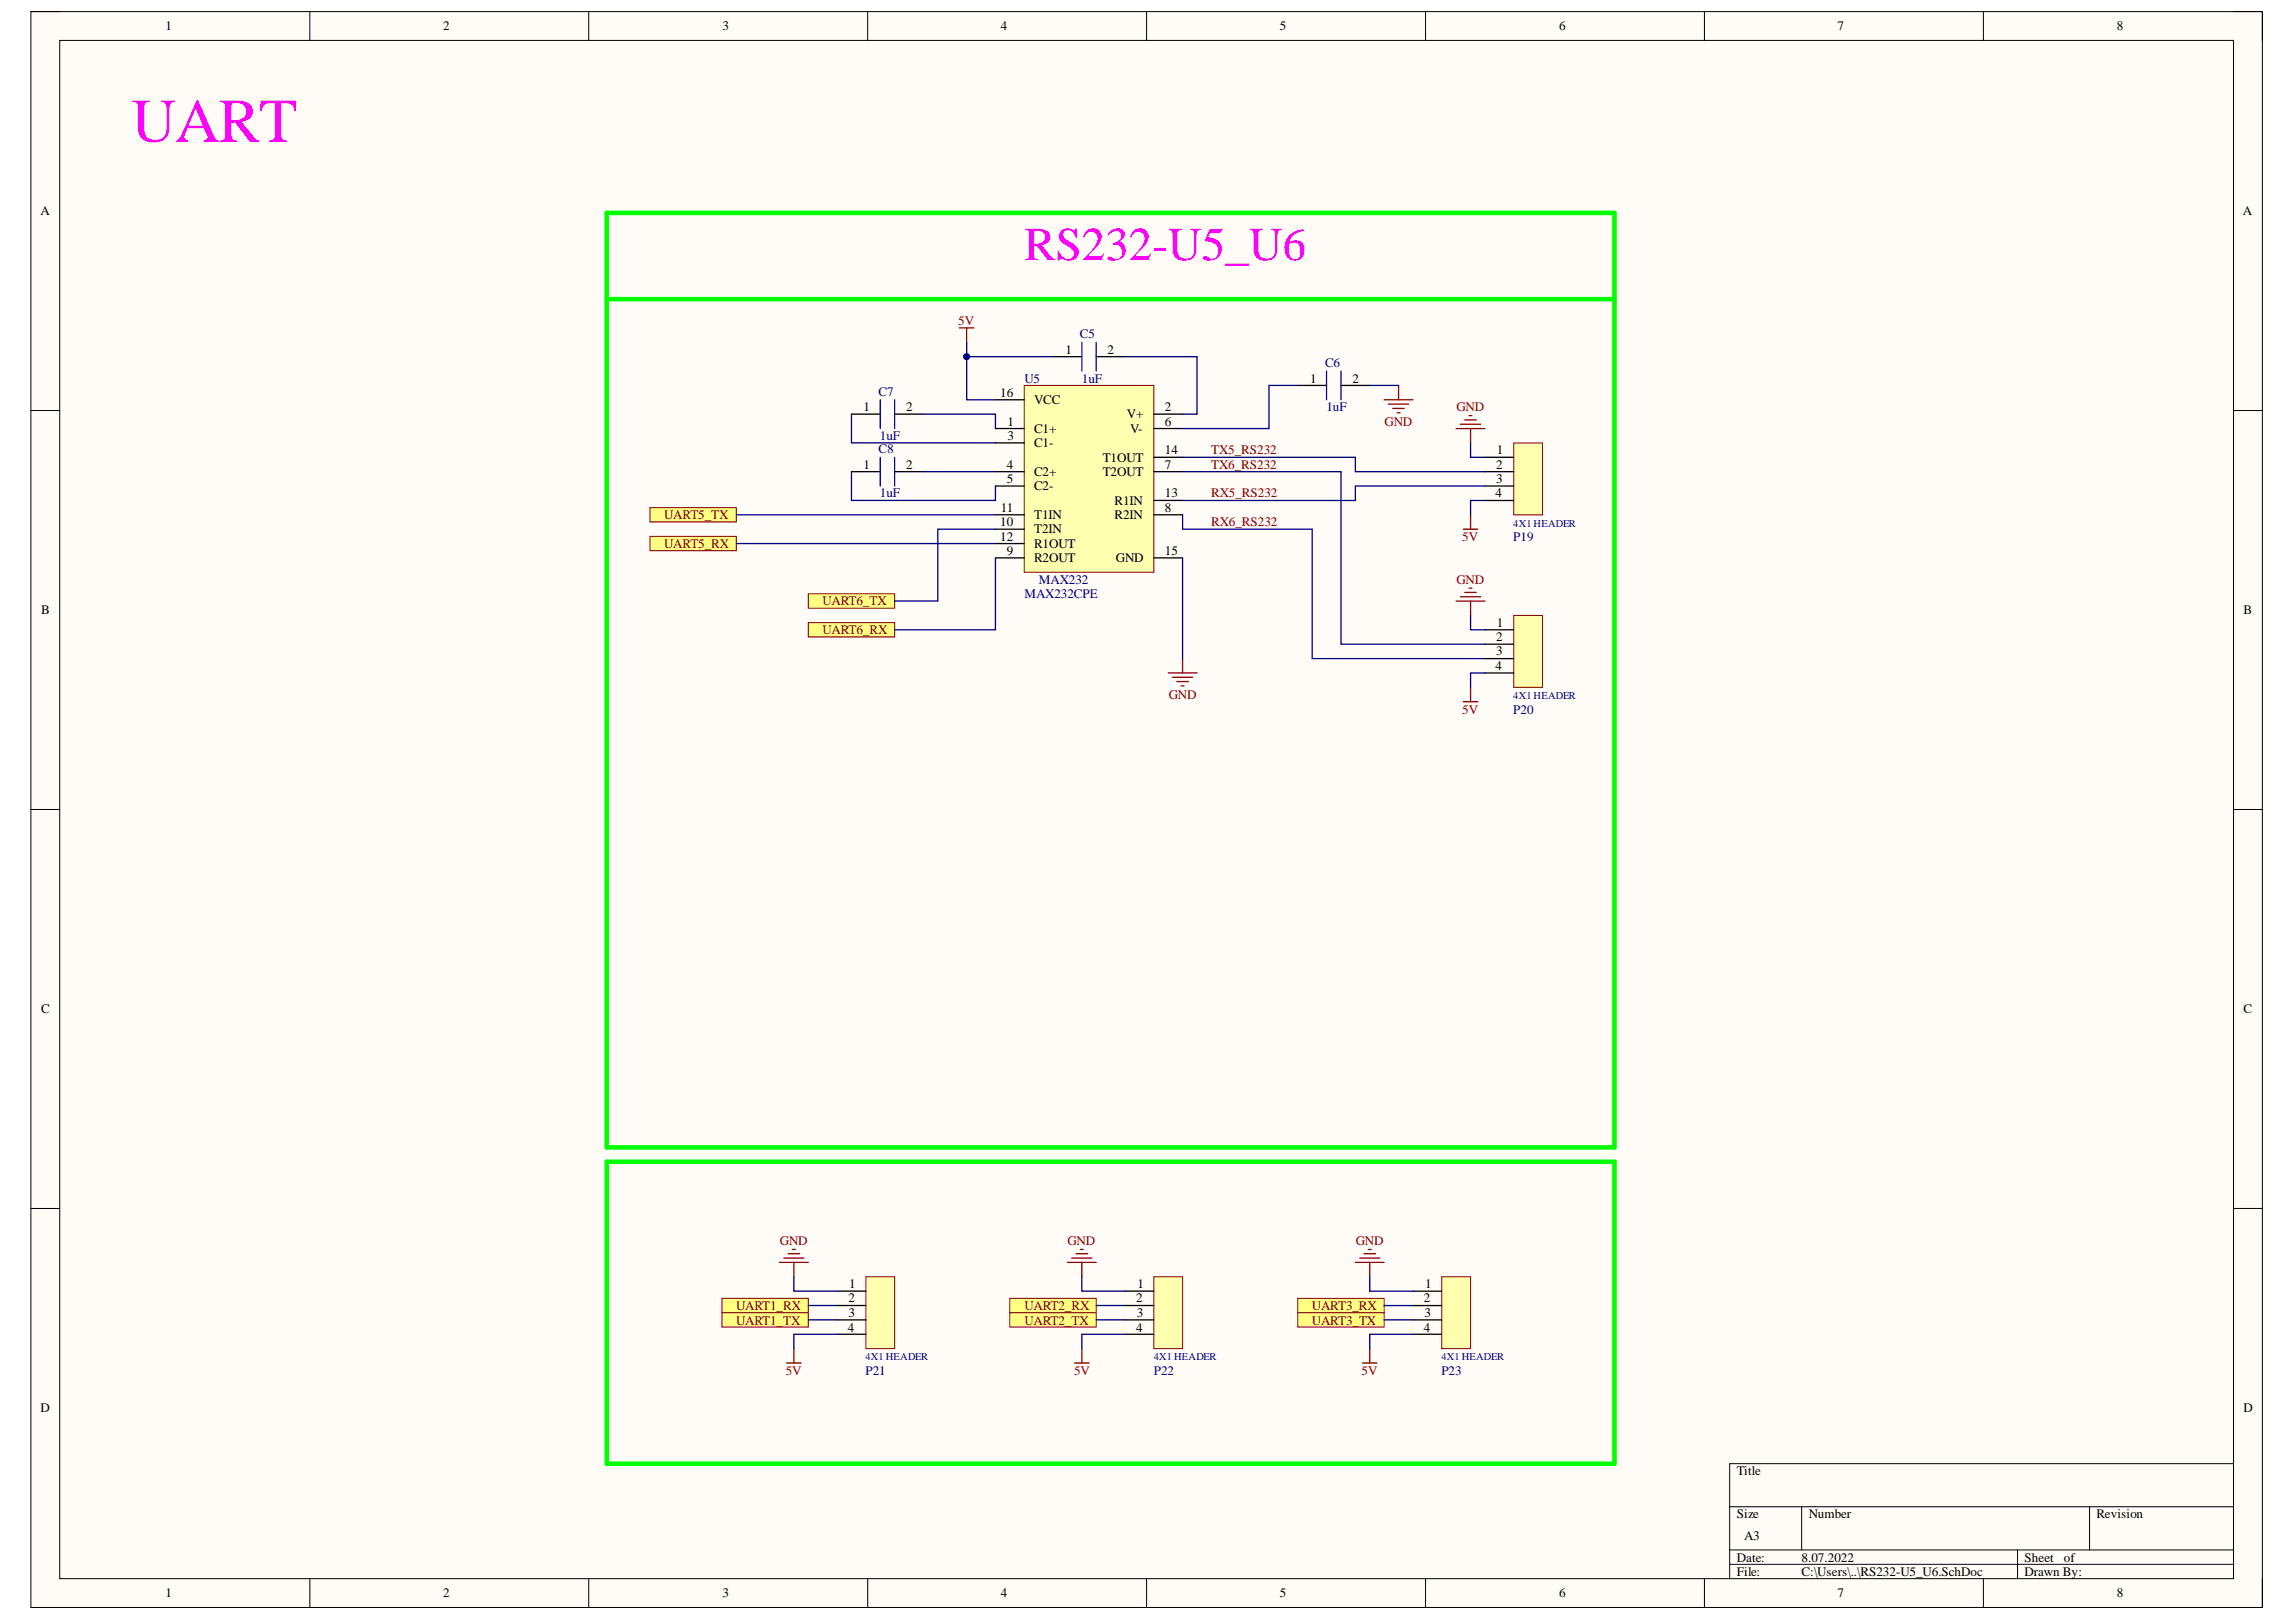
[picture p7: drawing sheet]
<svg xmlns="http://www.w3.org/2000/svg" width="297mm" height="210mm" viewBox="0 0 297 210" stroke-linecap="round" stroke-linejoin="round" font-family="sans-serif">
<defs><g id="words">
<text font-size="8" fill="#ff02fc" x="17" y="18.3">UART</text>
<text font-size="6.1" fill="#f0f" x="132.5" y="33.7">RS232-U5_U6</text>
<g font-size="1.7">
<text x="21.4" y="3.9">1</text>
<text x="57.3" y="3.9">2</text>
<text x="93.5" y="3.9">3</text>
<text x="129.5" y="3.9">4</text>
<text x="165.6" y="3.9">5</text>
<text x="201.7" y="3.9">6</text>
<text x="237.7" y="3.9">7</text>
<text x="273.8" y="3.9">8</text>
<text x="5.2" y="27.9">A</text>
<text x="290.2" y="27.9">A</text>
<text x="137.8" y="45.8">1</text>
<text x="143.3" y="45.8">2</text>
<text x="111.7" y="53.2">1</text>
<text x="117.2" y="53.2">2</text>
<text x="129.4" y="51.4">16</text>
<text x="133.8" y="52.3">VCC</text>
<text x="150.7" y="53.2">2</text>
<text x="169.5" y="49.5">1</text>
<text x="175" y="49.5">2</text>
<text x="130.3" y="55.1">1</text>
<text x="130.3" y="56.9">3</text>
<text x="133.8" y="56">C1+</text>
<text x="133.8" y="57.9">C1-</text>
<text x="142.7" y="59.7">T1OUT</text>
<text x="145.8" y="54.2">V+</text>
<text x="146.2" y="56">V-</text>
<text x="150.7" y="55.1">6</text>
<text x="150.7" y="58.8">14</text>
<text x="193.7" y="58.8">1</text>
<text x="111.7" y="60.7">1</text>
<text x="117.2" y="60.7">2</text>
<text x="130.2" y="60.7">4</text>
<text x="130.2" y="62.5">5</text>
<text x="133.8" y="61.6">C2+</text>
<text x="133.8" y="63.4">C2-</text>
<text x="142.7" y="61.6">T2OUT</text>
<text x="144.2" y="65.3">R1IN</text>
<text x="150.7" y="60.7">7</text>
<text x="150.7" y="64.4">13</text>
<text x="193.5" y="64.4">4</text>
<text x="193.6" y="62.5">3</text>
<text x="193.6" y="60.7">2</text>
<text x="129.4" y="68.1">10</text>
<text x="129.4" y="70">12</text>
<text x="129.5" y="66.2">11</text>
<text x="130.2" y="71.8">9</text>
<text x="133.8" y="69">T2IN</text>
<text x="133.8" y="67.2">T1IN</text>
<text x="133.8" y="70.9">R1OUT</text>
<text x="144.2" y="67.2">R2IN</text>
<text x="150.7" y="66.2">8</text>
<text x="150.7" y="71.8">15</text>
<text x="133.8" y="72.7">R2OUT</text>
<text x="144.4" y="72.7">GND</text>
<text x="5.3" y="79.5">B</text>
<text x="193.6" y="83">2</text>
<text x="193.7" y="81.1">1</text>
<text x="290.2" y="79.5">B</text>
<text x="193.5" y="86.7">4</text>
<text x="193.6" y="84.8">3</text>
<text x="5.3" y="131.1">C</text>
<text x="290.2" y="131.1">C</text>
<text x="109.9" y="166.7">1</text>
<text x="147.2" y="166.7">1</text>
<text x="184.4" y="166.7">1</text>
<text x="109.7" y="172.3">4</text>
<text x="109.8" y="170.5">3</text>
<text x="109.8" y="168.5">2</text>
<text x="147" y="172.3">4</text>
<text x="147" y="168.5">2</text>
<text x="147.1" y="170.5">3</text>
<text x="184.2" y="172.3">4</text>
<text x="184.2" y="168.5">2</text>
<text x="184.3" y="170.5">3</text>
<text x="5.2" y="182.7">D</text>
<text x="290.2" y="182.7">D</text>
<text x="224.7" y="190.9">Title</text>
<text x="224.7" y="196.5">Size</text>
<text x="234" y="196.5">Number</text>
<text x="271.2" y="196.5">Revision</text>
<text x="224.7" y="202.1">Date:</text>
<text x="224.7" y="203.9">File:</text>
<text x="225.6" y="199.3">A3</text>
<text x="233.1" y="202.1">8.07.2022</text>
<text x="233.1" y="203.9">C:\Users\..\RS232-U5_U6.SchDoc</text>
<text x="261.9" y="202.1">Sheet</text>
<text x="261.9" y="203.9">Drawn By:</text>
<text x="267" y="202.1">of</text>
<text x="21.4" y="206.7">1</text>
<text x="57.3" y="206.7">2</text>
<text x="93.5" y="206.7">3</text>
<text x="129.5" y="206.7">4</text>
<text x="165.6" y="206.7">5</text>
<text x="201.7" y="206.7">6</text>
<text x="237.7" y="206.7">7</text>
<text x="273.8" y="206.7">8</text>
</g>
<g font-size="1.7" fill="#800000">
<text x="124" y="42.1">5V</text>
<text x="188.4" y="53.2">GND</text>
<text x="156.7" y="58.8">TX5_RS232</text>
<text x="179.1" y="55.1">GND</text>
<text x="156.7" y="64.4">RX5_RS232</text>
<text x="156.7" y="60.7">TX6_RS232</text>
<text x="85.9" y="70.9">UART5_RX</text>
<text x="85.9" y="67.2">UART5_TX</text>
<text x="156.7" y="68.1">RX6_RS232</text>
<text x="189.2" y="70">5V</text>
<text x="188.4" y="75.5">GND</text>
<text x="106.4" y="82">UART6_RX</text>
<text x="106.4" y="78.3">UART6_TX</text>
<text x="151.2" y="90.5">GND</text>
<text x="189.2" y="92.3">5V</text>
<text x="100.9" y="161.1">GND</text>
<text x="138.1" y="161.1">GND</text>
<text x="175.4" y="161.1">GND</text>
<text x="95.2" y="169.5">UART1_RX</text>
<text x="95.2" y="171.4">UART1_TX</text>
<text x="132.5" y="169.5">UART2_RX</text>
<text x="132.5" y="171.4">UART2_TX</text>
<text x="169.7" y="169.5">UART3_RX</text>
<text x="169.7" y="171.4">UART3_TX</text>
<text x="101.7" y="177.9">5V</text>
<text x="138.9" y="177.9">5V</text>
<text x="176.2" y="177.9">5V</text>
</g>
<g font-size="1.7" fill="#000080">
<text x="139.7" y="43.8">C5</text>
<text x="171.4" y="47.5">C6</text>
<text x="113.7" y="51.2">C7</text>
<text x="132.5" y="49.5">U5</text>
<text x="140" y="49.5">1uF</text>
<text x="171.6" y="53.2">1uF</text>
<text x="113.7" y="58.6">C8</text>
<text x="113.8" y="56.9">1uF</text>
<text x="113.8" y="64.4">1uF</text>
<text x="195.8" y="70">P19</text>
<text x="132.5" y="77.4">MAX232CPE</text>
<text x="134.4" y="75.5">MAX232</text>
<text x="195.8" y="92.3">P20</text>
<text x="112" y="177.9">P21</text>
<text x="149.3" y="177.9">P22</text>
<text x="186.5" y="177.9">P23</text>
</g>
<g font-size="1.4" fill="#000080">
<text x="195.8" y="68.2">4X1 HEADER</text>
<text x="195.8" y="90.5">4X1 HEADER</text>
<text x="112" y="176.1">4X1 HEADER</text>
<text x="149.3" y="176.1">4X1 HEADER</text>
<text x="186.5" y="176.1">4X1 HEADER</text>
</g>
</g></defs>
<path d="M4 1.5h288.7v206.5h-288.7z" fill-rule="evenodd" fill="#fffcf8"/>
<path d="M4 1.5h288.7v206.5h-288.7z" fill="none" stroke="#000" stroke-width=".13"/>
<path d="M7.7 5.2h281.3v199.1h-281.3z" fill-rule="evenodd" fill="#fffcf8"/>
<g fill="none" stroke="#000" stroke-width=".13">
<path d="M4 1.5h3.7M7.7 5.2h281.3v199.1h-281.3zM40.1 1.5v3.7M76.2 1.5v3.7M112.3 1.5v3.7M148.3 1.5v3.7M184.4 1.5v3.7M220.5 1.5v3.7M256.6 1.5v3.7M289 1.5h3.7v3.7M4 53.1h3.7M289 53.1h3.7"/>
<path d="M4 104.8h3.7M289 104.8h3.7M4 156.4h3.7M289 156.4h3.7M223.8 195h65.2M233.1 195v5.6M270.3 195v5.6M289 189.4h-65.2v14.9M40.1 204.3v3.7M76.2 204.3v3.7M112.3 204.3v3.7M148.3 204.3v3.7"/>
<path d="M184.4 204.3v3.7M220.5 204.3v3.7M223.8 200.6h65.2M223.8 202.4h65.2M256.6 204.3v3.7M261 200.6v3.7M292.7 204.3v3.7"/>
</g>
<g fill="none" stroke="#800000" stroke-width=".17">
<path d="M100.8 163.4h3.8M101.4 162.8h2.6M101.8 176.4h1.8M102 162.2h1.5M102.5 161.7h.4M102.7 163.4v1.8M102.7 174.5v1.9M138.1 163.4h3.7M138.7 162.8h2.6M139 176.4h1.9M139.2 162.2h1.5M139.8 161.7h.3"/>
<path d="M140 163.4v1.8M140 174.5v1.9M175.3 163.4h3.8M175.9 162.8h2.6M176.3 176.4h1.8M176.5 162.2h1.5M177 161.7h.4M177.2 163.4v1.8M177.2 174.5v1.9"/>
</g>
<path d="M130.6 168h11.2v1.9h-11.2z" fill-rule="evenodd" fill="#ffff80"/>
<path d="M130.6 168h11.2v1.9h-11.2z" fill="none" stroke="#800000" stroke-width=".13"/>
<path d="M130.6 169.9h11.2v1.8h-11.2z" fill-rule="evenodd" fill="#ffff80"/>
<path d="M130.6 169.9h11.2v1.8h-11.2z" fill="none" stroke="#800000" stroke-width=".13"/>
<path d="M167.9 168h11.2v1.9h-11.2z" fill-rule="evenodd" fill="#ffff80"/>
<path d="M167.9 168h11.2v1.9h-11.2z" fill="none" stroke="#800000" stroke-width=".13"/>
<path d="M167.9 169.9h11.2v1.8h-11.2z" fill-rule="evenodd" fill="#ffff80"/>
<path d="M167.9 169.9h11.2v1.8h-11.2z" fill="none" stroke="#800000" stroke-width=".13"/>
<path d="M78.5 27.6h130.4v120.9h-130.4zM78.5 38.7h130.4M78.5 150.3h130.4v39.1h-130.4z" fill="none" stroke="#0f0" stroke-width=".59"/>
<path d="M93.4 168h11.2v1.9h-11.2z" fill-rule="evenodd" fill="#ffff80"/>
<path d="M93.4 168h11.2v1.9h-11.2z" fill="none" stroke="#800000" stroke-width=".13"/>
<path d="M93.4 169.9h11.2v1.8h-11.2z" fill-rule="evenodd" fill="#ffff80"/>
<path d="M93.4 169.9h11.2v1.8h-11.2z" fill="none" stroke="#800000" stroke-width=".13"/>
<path d="M112 165.2h3.7v9.3h-3.7z" fill-rule="evenodd" fill="#ffffb0"/>
<path d="M112 165.2h3.7v9.3h-3.7z" fill="none" stroke="#800000" stroke-width=".13"/>
<path d="M108.3 172.7h3.7M108.3 170.8h3.7M108.3 168.9h3.7M108.3 167.1h3.7" fill="none" stroke="#000" stroke-width=".17"/>
<path d="M149.3 165.2h3.7v9.3h-3.7z" fill-rule="evenodd" fill="#ffffb0"/>
<path d="M149.3 165.2h3.7v9.3h-3.7z" fill="none" stroke="#800000" stroke-width=".13"/>
<path d="M145.5 172.7h3.8M145.5 170.8h3.8M145.5 168.9h3.8M145.5 167.1h3.8" fill="none" stroke="#000" stroke-width=".17"/>
<path d="M186.5 165.2h3.8v9.3h-3.8z" fill-rule="evenodd" fill="#ffffb0"/>
<path d="M186.5 165.2h3.8v9.3h-3.8z" fill="none" stroke="#800000" stroke-width=".13"/>
<path d="M182.8 172.7h3.7M182.8 170.8h3.7M182.8 169h3.7M182.8 167.1h3.7" fill="none" stroke="#000" stroke-width=".17"/>
<path d="M179.1 51.7h3.7M179.6 52.3h2.6M180.2 52.9h1.5M180.7 53.4h.4M180.9 49.9v1.8" fill="none" stroke="#800000" stroke-width=".17"/>
<path d="M84.1 69.4h11.2v1.9h-11.2z" fill-rule="evenodd" fill="#ffff80"/>
<path d="M84.1 69.4h11.2v1.9h-11.2z" fill="none" stroke="#800000" stroke-width=".13"/>
<path d="M84.1 65.7h11.2v1.8h-11.2z" fill-rule="evenodd" fill="#ffff80"/>
<path d="M84.1 65.7h11.2v1.8h-11.2z" fill="none" stroke="#800000" stroke-width=".13"/>
<g fill="none" stroke="#800000" stroke-width=".17">
<path d="M124.1 42.4h1.9M125.1 42.4v1.9M188.4 55.5h3.7M188.9 54.9h2.7M189.5 54.3h1.5M190.1 53.8h.3M190.3 55.5v1.8M189.3 68.5h1.9M190.3 66.6v1.9M151.1 87.1h3.8M151.7 87.6h2.6M152.2 88.2h1.5"/>
<path d="M152.8 88.8h.4M153 85.2v1.9"/>
</g>
<path d="M113.9 51.7v3.8M113.9 59.2v3.7M115.7 51.7v3.8M115.7 59.2v3.7M140 44.3v3.7M141.8 44.3v3.7" fill="none" stroke="#00f" stroke-width=".17"/>
<path d="M110.2 53.6h3.7M115.7 53.6h3.8M136.2 46.2h3.8M141.8 46.2h3.7M110.2 61h3.7M115.7 61h3.8" fill="none" stroke="#000" stroke-width=".17"/>
<path d="M132.5 49.9h16.8v24.2h-16.8z" fill-rule="evenodd" fill="#ffffb0"/>
<path d="M132.5 49.9h16.8v24.2h-16.8z" fill="none" stroke="#800000" stroke-width=".13"/>
<g fill="none" stroke="#000" stroke-width=".17">
<path d="M128.8 55.5h3.7M128.8 57.3h3.7M128.8 51.7h3.7M149.3 55.5h3.7M149.3 53.6h3.7M149.3 59.2h3.7M167.9 49.9h3.7M173.5 49.9h3.7M128.8 61h3.7M128.8 62.9h3.7M128.8 66.6h3.7M128.8 72.2h3.7"/>
<path d="M128.8 68.5h3.7M128.8 70.3h3.7M149.3 61h3.7M149.3 66.6h3.7M149.3 72.2h3.7M149.3 64.8h3.7"/>
</g>
<path d="M171.6 48v3.7M173.5 48v3.7" fill="none" stroke="#00f" stroke-width=".17"/>
<path d="M195.8 57.3h3.8v9.3h-3.8z" fill-rule="evenodd" fill="#ffffb0"/>
<path d="M195.8 57.3h3.8v9.3h-3.8z" fill="none" stroke="#800000" stroke-width=".13"/>
<path d="M192.1 59.2h3.7M192.1 64.8h3.7M192.1 62.9h3.7M192.1 61h3.7" fill="none" stroke="#000" stroke-width=".17"/>
<path d="M104.6 80.6h11.1v1.8h-11.1z" fill-rule="evenodd" fill="#ffff80"/>
<path d="M104.6 80.6h11.1v1.8h-11.1z" fill="none" stroke="#800000" stroke-width=".13"/>
<path d="M104.6 76.9h11.1v1.8h-11.1z" fill-rule="evenodd" fill="#ffff80"/>
<path d="M104.6 76.9h11.1v1.8h-11.1z" fill="none" stroke="#800000" stroke-width=".13"/>
<path d="M188.4 77.8h3.7M188.9 77.2h2.7M189.5 76.7h1.5M190.1 76.1h.3M190.3 77.8v1.8M189.3 90.8h1.9M190.3 88.9v1.9" fill="none" stroke="#800000" stroke-width=".17"/>
<path d="M195.8 79.6h3.8v9.3h-3.8z" fill-rule="evenodd" fill="#ffffb0"/>
<path d="M195.8 79.6h3.8v9.3h-3.8z" fill="none" stroke="#800000" stroke-width=".13"/>
<path d="M192.1 87.1h3.7M192.1 85.2h3.7M192.1 83.4h3.7M192.1 81.5h3.7" fill="none" stroke="#000" stroke-width=".17"/>
<g fill="none" stroke="#000080" stroke-width=".17">
<path d="M110.2 53.6v3.7h18.6M119.5 53.6h9.3v1.9M125.1 46.2h11.1M190.3 57.3v1.9h1.8M95.3 70.3h33.5M95.3 66.6h33.5M110.2 61v3.8h18.6v-1.9M119.5 61h9.3M192.1 64.8h-1.8v1.8M102.7 165.2v1.9h5.6M104.6 170.8h3.7M104.6 168.9h3.7"/>
<path d="M108.3 172.7h-5.6v1.8M140 165.2v1.9h5.5M141.8 170.8h3.7M141.8 168.9h3.7M145.5 172.7h-5.5v1.8M177.2 165.2v1.9h5.6M179.1 170.8h3.7M179.1 169h3.7M182.8 172.7h-5.6v1.8"/>
</g>
<circle cx="125.1" cy="46.2" r=".37" fill="#000080"/>
<circle cx="125.1" cy="46.2" r=".37" fill="none" stroke="#000080" stroke-width=".13"/>
<path d="M125.1 44.3v7.4h3.7M145.5 46.2h9.4v7.4h-1.9M177.2 49.9h3.7M153 72.2v13" fill="none" stroke="#000080" stroke-width=".17"/>
<circle cx="125.1" cy="46.2" r=".37" fill="#000080"/>
<circle cx="125.1" cy="46.2" r=".37" fill="none" stroke="#000080" stroke-width=".13"/>
<path d="M153 59.2h22.3v1.8h16.8M167.9 49.9h-3.7v5.6h-11.2M128.8 68.5h-7.5v9.3h-5.6M128.8 72.2v9.3h-13.1M153 61h20.5v22.4h18.6M153 66.6v1.9h16.8v16.7h22.3M190.3 79.6v1.9h1.8M192.1 62.9h-16.8v1.9h-22.3M192.1 87.1h-1.8v1.8" fill="none" stroke="#000080" stroke-width=".17"/>
<use href="#words"/>
</svg>
